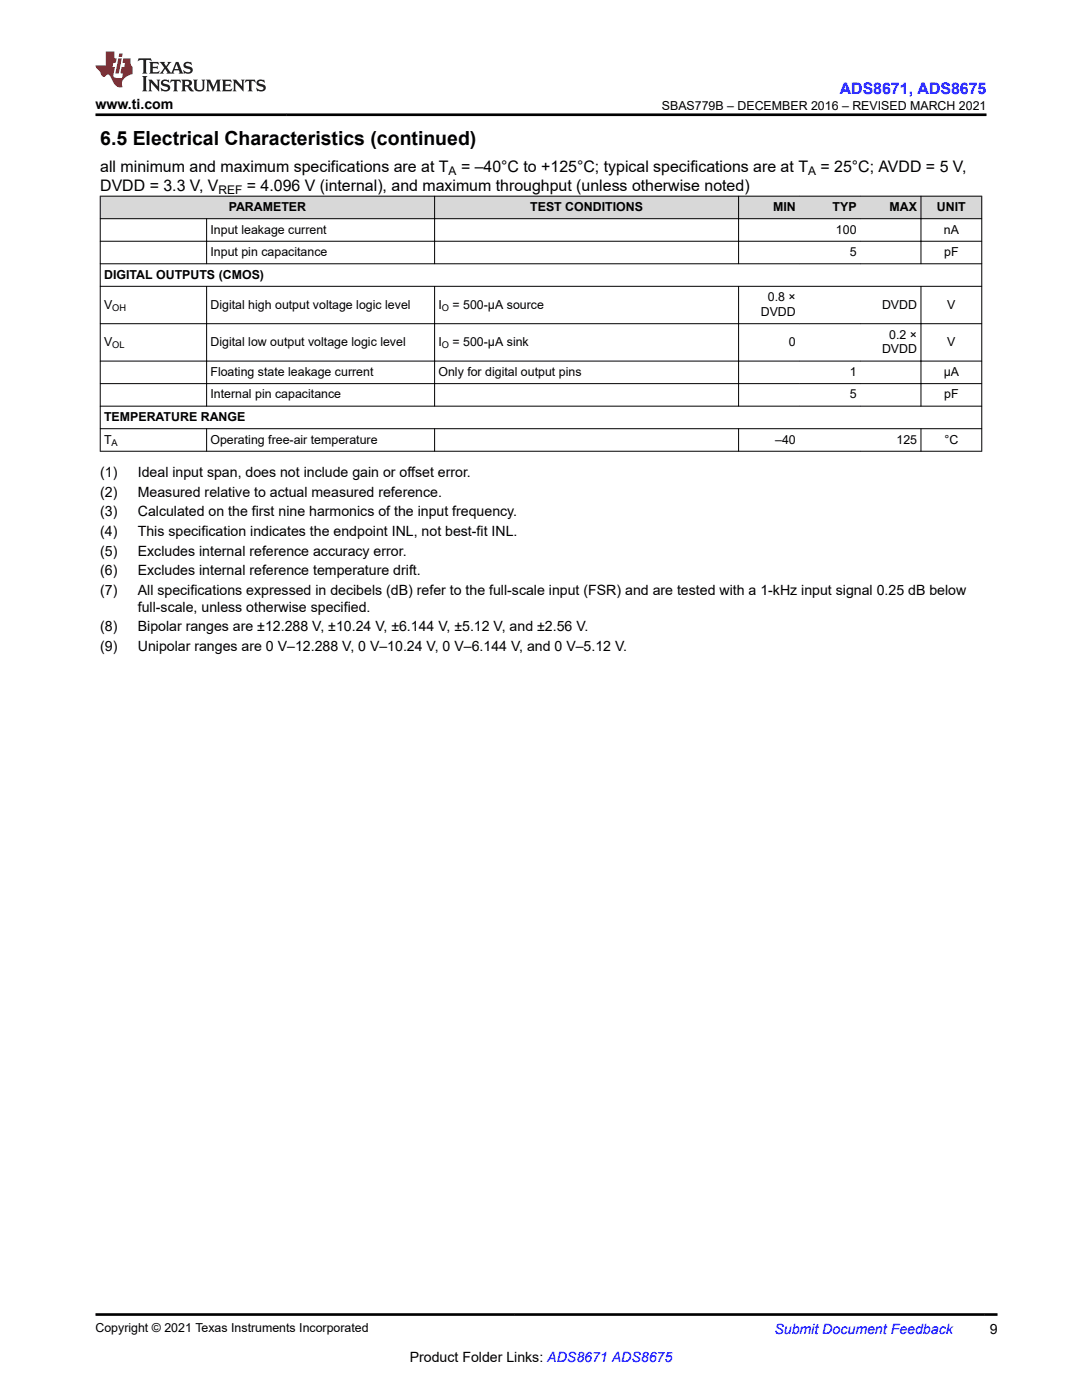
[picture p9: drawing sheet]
<svg xmlns="http://www.w3.org/2000/svg" width="216mm" height="279mm" viewBox="0 0 216 279" stroke-linecap="round" stroke-linejoin="round" font-family="sans-serif">
<defs><g id="words">
<text font-size="3.9" x="20" y="28.8">6.5 Electrical Characteristics (continued)</text>
<text font-size="3.2" fill="#00f" x="167.6" y="18.7">ADS8671, ADS8675</text>
<g font-size="3.2">
<text x="20" y="34.3">all minimum and maximum specifications are at T</text>
<text x="92" y="34.3">= –40°C to +125°C; typical specifications are at T</text>
<text x="163.7" y="34.3">= 25°C; AVDD = 5 V,</text>
<text x="20" y="38.1">DVDD = 3.3 V, V</text>
<text x="49.3" y="38.1">= 4.096 V (internal), and maximum throughput (unless otherwise noted)</text>
</g>
<g font-size="2.8">
<text x="19.1" y="21.8">www.ti.com</text>
<text x="20" y="95.2">(1)</text>
<text x="27.5" y="95.2">Ideal input span, does not include gain or offset error.</text>
<text x="20" y="99.1">(2)</text>
<text x="27.5" y="99.1">Measured relative to actual measured reference.</text>
<text x="20" y="103">(3)</text>
<text x="20" y="107">(4)</text>
<text x="27.5" y="103">Calculated on the first nine harmonics of the input frequency.</text>
<text x="27.5" y="107">This specification indicates the endpoint INL, not best-fit INL.</text>
<text x="20" y="110.9">(5)</text>
<text x="27.5" y="110.9">Excludes internal reference accuracy error.</text>
<text x="20" y="114.8">(6)</text>
<text x="20" y="118.7">(7)</text>
<text x="27.5" y="114.8">Excludes internal reference temperature drift.</text>
<text x="27.5" y="118.7">All specifications expressed in decibels (dB) refer to the full-scale input (FSR) and are tested with a 1-kHz input signal 0.25 dB below</text>
<text x="27.5" y="122.1">full-scale, unless otherwise specified.</text>
<text x="20" y="126">(8)</text>
<text x="20" y="129.9">(9)</text>
<text x="27.5" y="126">Bipolar ranges are ±12.288 V, ±10.24 V, ±6.144 V, ±5.12 V, and ±2.56 V.</text>
<text x="27.5" y="129.9">Unipolar ranges are 0 V–12.288 V, 0 V–10.24 V, 0 V–6.144 V, and 0 V–5.12 V.</text>
<text x="197.5" y="266.1">9</text>
<text x="81.8" y="271.7">Product Folder Links: ADS8671 ADS8675</text>
</g>
<text font-size="2.8" fill="#00f" x="154.5" y="266.2">Submit Document Feedback</text>
<g font-size="2.5">
<text x="132.1" y="21.9">SBAS779B – DECEMBER 2016 – REVISED MARCH 2021</text>
<text x="42" y="46.6">Input leakage current</text>
<text x="45.6" y="42.1">PARAMETER</text>
<text x="105.8" y="42.1">TEST CONDITIONS</text>
<text x="154.3" y="42.1">MIN</text>
<text x="166.1" y="42.1">TYP</text>
<text x="166.8" y="46.6">100</text>
<text x="177.5" y="42.1">MAX</text>
<text x="187" y="42.1">UNIT</text>
<text x="188.3" y="46.6">nA</text>
<text x="42" y="51.1">Input pin capacitance</text>
<text x="169.6" y="51.1">5</text>
<text x="188.4" y="51.1">pF</text>
<text x="20.8" y="55.6">DIGITAL OUTPUTS (CMOS)</text>
<text x="20.8" y="61.6">V</text>
<text x="42" y="61.6">Digital high output voltage logic level</text>
<text x="87.5" y="61.6">I</text>
<text x="90.3" y="61.6">= 500-μA source</text>
<text x="151.8" y="63.1">DVDD</text>
<text x="153.2" y="60.1">0.8 ×</text>
<text x="176" y="61.6">DVDD</text>
<text x="189" y="61.6">V</text>
<text x="20.8" y="69">V</text>
<text x="42" y="69">Digital low output voltage logic level</text>
<text x="87.5" y="69">I</text>
<text x="90.3" y="69">= 500-μA sink</text>
<text x="157.4" y="69">0</text>
<text x="176" y="70.5">DVDD</text>
<text x="177.4" y="67.6">0.2 ×</text>
<text x="189" y="69">V</text>
<text x="42" y="75">Floating state leakage current</text>
<text x="87.5" y="75">Only for digital output pins</text>
<text x="169.6" y="75">1</text>
<text x="188.3" y="75">µA</text>
<text x="42" y="79.5">Internal pin capacitance</text>
<text x="169.6" y="79.5">5</text>
<text x="188.4" y="79.5">pF</text>
<text x="20.8" y="84">TEMPERATURE RANGE</text>
<text x="20.8" y="88.5">T</text>
<text x="42" y="88.5">Operating free-air temperature</text>
<text x="154.7" y="88.5">–40</text>
<text x="178.9" y="88.5">125</text>
<text x="188.4" y="88.5">°C</text>
<text x="19.1" y="265.9">Copyright © 2021 Texas Instruments Incorporated</text>
</g>
<g font-size="2.4">
<text x="89.5" y="34.9">A</text>
<text x="161.2" y="34.9">A</text>
<text x="43.6" y="38.7">REF</text>
</g>
<g font-size="1.9">
<text x="22.4" y="62.1">OH</text>
<text x="88.2" y="62.1">O</text>
<text x="22.4" y="69.5">OL</text>
<text x="88.2" y="69.5">O</text>
<text x="22.3" y="89">A</text>
</g>
</g></defs>
<g fill="#d8d8d8">
<path d="M20 39.1h175.9v4.5h-175.9z" fill-rule="evenodd"/>
<path d="M20.1 39.2h66.6v4.4h-66.6z" fill-rule="evenodd"/>
<path d="M86.8 39.2h60.5v4.4h-60.5z" fill-rule="evenodd"/>
<path d="M147.4 39.2h12.1v4.4h-12.1z" fill-rule="evenodd"/>
<path d="M159.5 39.2h12.1v4.4h-12.1z" fill-rule="evenodd"/>
<path d="M171.6 39.2h12.1v4.4h-12.1z" fill-rule="evenodd"/>
<path d="M183.8 39.2h12v4.4h-12z" fill-rule="evenodd"/>
</g>
<g fill="none" stroke="#000" stroke-width=".2">
<path d="M19.9 39.1h176.1M20 39.1v51M86.7 39.1v13.6M147.4 39.1v13.6M183.8 39.1v13.6M195.9 39.1v51M19.9 43.6h176.1M19.9 48.1h176.1M19.9 52.6h176.1M19.9 57.1h176.1M41.2 43.6v9.1M41.2 57.1v24"/>
<path d="M86.7 57.1v24M147.4 57.1v24M183.8 57.1v24M19.9 64.6h176.1M19.9 72.1h176.1M19.9 76.6h176.1M19.9 81.1h176.1M19.9 85.6h176.1M19.9 90.1h176.1M41.2 85.5v4.6M86.7 85.5v4.6M147.4 85.5v4.6"/>
<path d="M183.8 85.5v4.6"/>
</g>
<path d="M27.7 11.6l-.2 .6 .5-.2h.6v.1v2.2l-.2 .4h1l-.2-.4v-2.2v-.1h.5l.5 .2-.1-.6zM29.8 12.4l.2 .3v1.6l-.2 .4h1.9l.1-.6a1.08 1.08 0 0 1-1.3 .2v-.7h.6l.4 .2v-.7l-.4 .2h-.6v-.5l.2-.2a1 1 0 0 1 1 .3l-.1-.5zM31.8 12.4l1 1.1-1 1.2h.9l-.2-.2 .4-.8 .5 .8-.2 .2h1.6l-.2-.2 .1-.5h1l.1 .5-.1 .2h.9l-.2-.4-.8-1.9h-.5l-1 2.1-.8-1.1 .9-1h-.8l.2 .2-.5 .6-.3-.6 .1-.2zM35.2 12.8l.4 1h-.8zM36.8 12.5a.65 .65 0 0 0-.2 .7 .65 .65 0 0 0 .6 .5l.7 .1 .1 .3a.79 .79 0 0 1-.7 .4 .79 .79 0 0 1-.7-.5l.1 .7 .2-.1a.93 .93 0 0 0 1.1 0 .93 .93 0 0 0 .4-.9 1.46 1.46 0 0 0-1.2-.6l-.1-.3a1.09 1.09 0 0 1 1.2 .2l-.2-.6-.1 .1-.6-.2zM28.4 15.2l.2 .4v2.2l-.2 .4h1l-.2-.4v-2.2l.2-.4zM29.6 15.9l.2 .4v1.5l-.2 .4h.8l-.3-.4v-1.3l1.7 1.8v-2l.2-.4h-.8l.2 .2 .1 1.1-1.2-1.3zM32.3 16a.65 .65 0 0 0-.2 .8 .65 .65 0 0 0 .7 .4l.6 .2 .1 .2a.79 .79 0 0 1-.7 .4 .79 .79 0 0 1-.7-.5l.1 .7 .2-.1a.93 .93 0 0 0 1.1 .1 .93 .93 0 0 0 .4-1 1.46 1.46 0 0 0-1.2-.5l-.1-.4a1.09 1.09 0 0 1 1.2 .2l-.2-.6-.1 .1-.6-.1zM34.1 15.9l-.1 .6a.63 .63 0 0 1 .7-.3l.1 1.6-.3 .4h1l-.2-.4v-1.6a.66 .66 0 0 1 .8 .3l-.1-.6zM36.2 15.9l.2 .4v1.5l-.2 .4h.9l-.2-.2v-.7h.5l.1 .2a.79 .79 0 0 0 1.2 .6l-1-.9a.61 .61 0 0 0 .6-.6 .61 .61 0 0 0-.5-.7zM36.9 16.2h.2a.47 .47 0 0 1 .5 .1 .47 .47 0 0 1 .1 .5l-.2 .1-.6 .1zM38.5 15.9l.2 .2a2.27 2.27 0 0 0 .4 2 1.04 1.04 0 0 0 1.7-.7v-1.3l.2-.2h-.8l.2 .4v1.1a.6 .6 0 0 1-.6 .6 .6 .6 0 0 1-.6-.6v-1.1l.3-.4zM41.1 15.9l.2 .4v1.5l-.2 .4h.7l-.2-.4v-1.4l.9 1.9 .8-1.9v1.4l-.2 .4h1l-.3-.4v-1.5l.3-.4h-.8l-.7 1.5-.7-1.5zM44.3 15.9l.2 .4v1.5l-.2 .4h1.9l.1-.6a1.09 1.09 0 0 1-1.3 .2v-.7h.6l.4 .2v-.6l-.4 .2h-.6v-.6l.2-.1a1.01 1.01 0 0 1 1 .3l-.1-.6zM46.4 15.9l.3 .4v1.5l-.3 .4h.8l-.2-.4v-1.3l1.6 1.8v-2l.2-.4h-.7l.2 .2v1.1l-1.2-1.3zM49 15.9l-.1 .6a.63 .63 0 0 1 .8-.3v1.6l-.3 .4h1l-.2-.4v-1.6a.66 .66 0 0 1 .8 .3l-.1-.6zM51.4 16a.65 .65 0 0 0-.2 .8 .65 .65 0 0 0 .6 .4l.6 .2 .2 .2a.79 .79 0 0 1-.8 .4 .79 .79 0 0 1-.6-.5l.1 .7 .2-.1a.93 .93 0 0 0 1 .1 .93 .93 0 0 0 .5-1 1.46 1.46 0 0 0-1.3-.5l-.1-.4a1.09 1.09 0 0 1 1.3 .2l-.2-.6-.2 .1-.5-.1z" fill="#231f20"/>
<path d="M21.1 10.3v2.7h-2v.4l.9 1a.95 .95 0 0 0 .9 .9 .59 .59 0 0 1 .6-.4 .59 .59 0 0 1 .5 .3l.4 .8a1.59 1.59 0 0 0 2.1 1.4 1.61 1.61 0 0 1 1-2.3l1-.3-.1-1.5a1.59 1.59 0 0 1-.4-1.7h-1.4l-.2 .9h.5l-.1 .9h-.5l-.2 .9v.3l.4 .1-.2 .9h-.6a.73 .73 0 0 1-1.1-.7l.3-1.5h-.5l.2-.9h.5l.2-.9h-.5v-1.3zM23.6 11.6l-.6 3.1h.7l.6-3.1zM23.8 10.7l-.1 .6h.7l.1-.6z" fill="#ed1c24"/>
<path d="M19.1 22.9h177.8M19 262.3h180" fill="none" stroke="#000" stroke-width=".53"/>
<use href="#words"/>
</svg>
